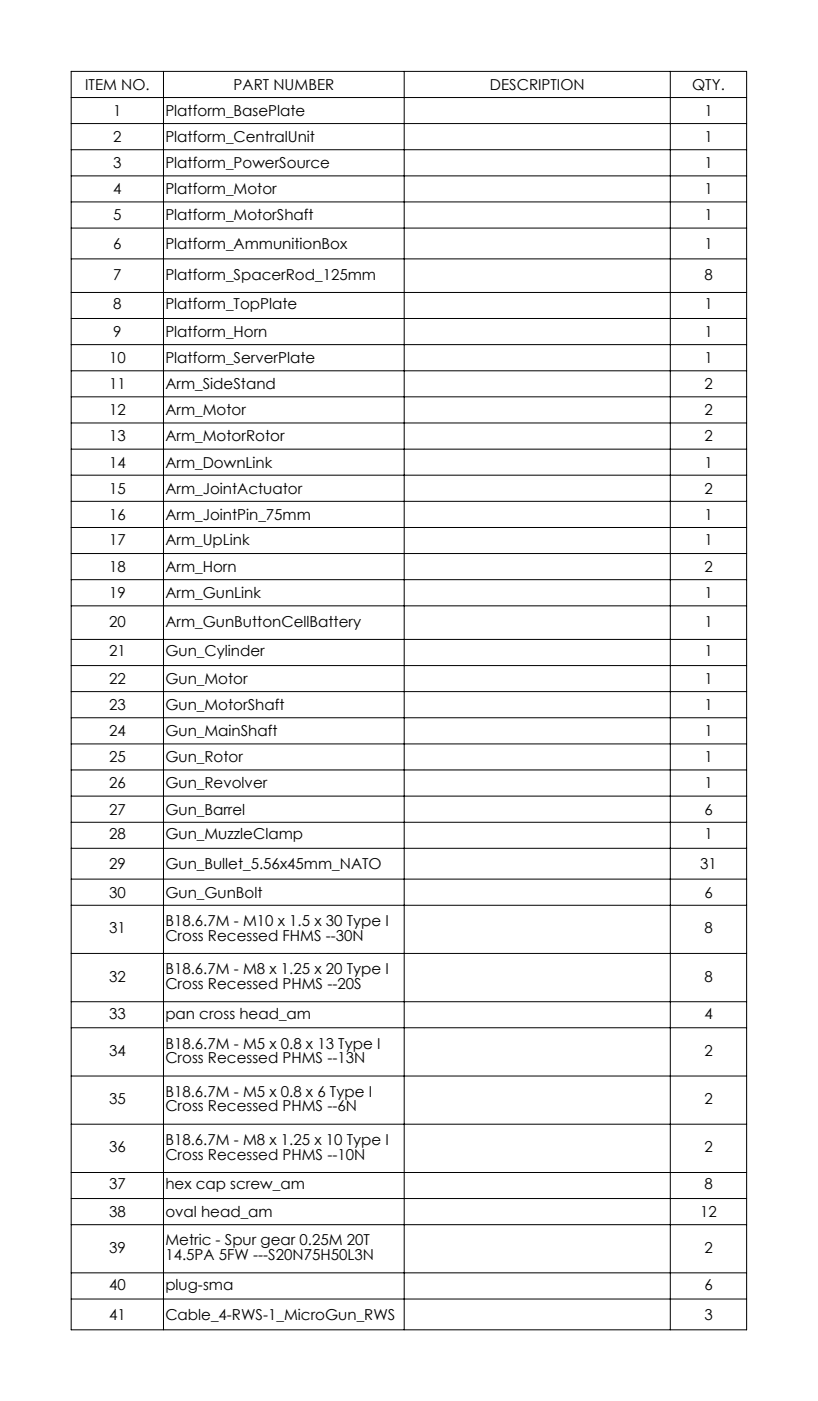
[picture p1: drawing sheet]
<svg xmlns="http://www.w3.org/2000/svg" width="229mm" height="393mm" viewBox="0 0 229 393" stroke-linecap="round" stroke-linejoin="round" font-family="sans-serif">
<defs><g id="words">
<g font-size="4.2">
<text x="23.9" y="25.2">ITEM NO.</text>
<text x="65.5" y="25.2">PART NUMBER</text>
<text x="137.4" y="25.2">DESCRIPTION</text>
<text x="194.2" y="25.2">QTY.</text>
<text x="31.8" y="32.5">1</text>
<text x="46.4" y="32.5">Platform_BasePlate</text>
<text x="197.6" y="32.5">1</text>
<text x="31.8" y="39.8">2</text>
<text x="46.4" y="39.8">Platform_CentralUnit</text>
<text x="197.6" y="39.8">1</text>
<text x="31.8" y="47.2">3</text>
<text x="46.4" y="47.2">Platform_PowerSource</text>
<text x="197.6" y="47.2">1</text>
<text x="31.8" y="54.5">4</text>
<text x="46.4" y="54.5">Platform_Motor</text>
<text x="197.6" y="54.5">1</text>
<text x="31.8" y="61.8">5</text>
<text x="46.4" y="61.8">Platform_MotorShaft</text>
<text x="197.6" y="61.8">1</text>
<text x="31.8" y="69.8">6</text>
<text x="46.4" y="69.8">Platform_AmmunitionBox</text>
<text x="197.6" y="69.8">1</text>
<text x="31.8" y="78.4">7</text>
<text x="46.4" y="78.4">Platform_SpacerRod_125mm</text>
<text x="197.6" y="78.4">8</text>
<text x="31.8" y="86.8">8</text>
<text x="46.4" y="86.8">Platform_TopPlate</text>
<text x="197.6" y="86.8">1</text>
<text x="31.8" y="94.5">9</text>
<text x="46.4" y="94.5">Platform_Horn</text>
<text x="197.6" y="94.5">1</text>
<text x="30.6" y="101.9">10</text>
<text x="46.4" y="101.9">Platform_ServerPlate</text>
<text x="197.6" y="101.9">1</text>
<text x="30.6" y="109.2">11</text>
<text x="46.4" y="109.2">Arm_SideStand</text>
<text x="197.6" y="109.2">2</text>
<text x="30.6" y="116.5">12</text>
<text x="46.4" y="116.5">Arm_Motor</text>
<text x="197.6" y="116.5">2</text>
<text x="30.6" y="123.8">13</text>
<text x="46.4" y="123.8">Arm_MotorRotor</text>
<text x="197.6" y="123.8">2</text>
<text x="30.6" y="131.2">14</text>
<text x="46.4" y="131.2">Arm_DownLink</text>
<text x="197.6" y="131.2">1</text>
<text x="30.6" y="138.5">15</text>
<text x="46.4" y="138.5">Arm_JointActuator</text>
<text x="197.6" y="138.5">2</text>
<text x="30.6" y="145.8">16</text>
<text x="46.4" y="145.8">Arm_JointPin_75mm</text>
<text x="197.6" y="145.8">1</text>
<text x="30.6" y="152.8">17</text>
<text x="46.4" y="152.8">Arm_UpLink</text>
<text x="197.6" y="152.8">1</text>
<text x="30.6" y="160.5">18</text>
<text x="46.4" y="160.5">Arm_Horn</text>
<text x="197.6" y="160.5">2</text>
<text x="30.6" y="167.8">19</text>
<text x="46.4" y="167.8">Arm_GunLink</text>
<text x="197.6" y="167.8">1</text>
<text x="30.6" y="175.8">20</text>
<text x="46.4" y="175.8">Arm_GunButtonCellBattery</text>
<text x="197.6" y="175.8">1</text>
<text x="30.6" y="184.2">21</text>
<text x="46.4" y="184.2">Gun_Cylinder</text>
<text x="197.6" y="184.2">1</text>
<text x="30.6" y="191.9">22</text>
<text x="46.4" y="191.9">Gun_Motor</text>
<text x="197.6" y="191.9">1</text>
<text x="30.6" y="199.2">23</text>
<text x="46.4" y="199.2">Gun_MotorShaft</text>
<text x="197.6" y="199.2">1</text>
<text x="30.6" y="206.5">24</text>
<text x="46.4" y="206.5">Gun_MainShaft</text>
<text x="197.6" y="206.5">1</text>
<text x="30.6" y="213.9">25</text>
<text x="46.4" y="213.9">Gun_Rotor</text>
<text x="197.6" y="213.9">1</text>
<text x="30.6" y="221.2">26</text>
<text x="46.4" y="221.2">Gun_Revolver</text>
<text x="197.6" y="221.2">1</text>
<text x="30.6" y="228.5">27</text>
<text x="46.4" y="228.5">Gun_Barrel</text>
<text x="197.6" y="228.5">6</text>
<text x="30.6" y="235.4">28</text>
<text x="46.4" y="235.4">Gun_MuzzleClamp</text>
<text x="197.6" y="235.4">1</text>
<text x="30.6" y="243.8">29</text>
<text x="46.4" y="243.8">Gun_Bullet_5.56x45mm_NATO</text>
<text x="196.4" y="243.8">31</text>
<text x="30.6" y="251.8">30</text>
<text x="46.4" y="251.8">Gun_GunBolt</text>
<text x="197.6" y="251.8">6</text>
<text x="30.6" y="261.8">31</text>
<text x="46.4" y="259.8">B18.6.7M - M10 x 1.5 x 30 Type I</text>
<text x="46.4" y="263.9">Cross Recessed FHMS --30N</text>
<text x="197.6" y="261.8">8</text>
<text x="30.6" y="275.3">32</text>
<text x="46.4" y="273.3">B18.6.7M - M8 x 1.25 x 20 Type I</text>
<text x="197.6" y="275.3">8</text>
<text x="46.4" y="277.4">Cross Recessed PHMS --20S</text>
<text x="30.6" y="285.8">33</text>
<text x="46.4" y="285.8">pan cross head_am</text>
<text x="197.6" y="285.8">4</text>
<text x="30.6" y="296.2">34</text>
<text x="46.4" y="294.1">B18.6.7M - M5 x 0.8 x 13 Type I</text>
<text x="46.4" y="298.3">Cross Recessed PHMS --13N</text>
<text x="197.6" y="296.2">2</text>
<text x="30.6" y="309.7">35</text>
<text x="46.4" y="307.7">B18.6.7M - M5 x 0.8 x 6 Type I</text>
<text x="46.4" y="311.8">Cross Recessed PHMS --6N</text>
<text x="197.6" y="309.7">2</text>
<text x="30.6" y="323.3">36</text>
<text x="46.4" y="321.2">B18.6.7M - M8 x 1.25 x 10 Type I</text>
<text x="197.6" y="323.3">2</text>
<text x="46.4" y="325.3">Cross Recessed PHMS --10N</text>
<text x="30.6" y="333.7">37</text>
<text x="46.4" y="333.7">hex cap screw_am</text>
<text x="197.6" y="333.7">8</text>
<text x="30.6" y="341.4">38</text>
<text x="46.4" y="341.4">oval head_am</text>
<text x="196.4" y="341.4">12</text>
<text x="30.6" y="351.4">39</text>
<text x="46.4" y="349.4">Metric - Spur gear 0.25M 20T</text>
<text x="46.4" y="353.5">14.5PA 5FW ---S20N75H50L3N</text>
<text x="197.6" y="351.4">2</text>
<text x="30.6" y="361.9">40</text>
<text x="46.4" y="361.9">plug-sma</text>
<text x="197.6" y="361.9">6</text>
<text x="30.6" y="370.2">41</text>
<text x="46.4" y="370.2">Cable_4-RWS-1_MicroGun_RWS</text>
<text x="197.6" y="370.2">3</text>
</g>
</g></defs>
<g fill="none" stroke="#000" stroke-width=".28">
<path d="M20 20h189.4v353h-189.4zM20 34.7h189.4M20 27.4h189.4M45.9 20v353M113.4 20v353M188 20v353M20 42h189.4M20 49.3h189.4M20 56.6h189.4M20 64h189.4M20 72.6h189.4M20 82h189.4"/>
<path d="M20 89.3h189.4M20 96.7h189.4M20 104h189.4M20 111.3h189.4M20 118.7h189.4M20 126h189.4M20 133.3h189.4M20 140.6h189.4M20 148h189.4M20 155.3h189.4M20 162.6h189.4M20 170h189.4"/>
<path d="M20 179.4h189.4M20 186.7h189.4M20 194h189.4M20 201.4h189.4M20 208.7h189.4M20 216h189.4M20 223.3h189.4M20 230.7h189.4M20 238h189.4M20 246.6h189.4M20 254h189.4M20 267.5h189.4"/>
<path d="M20 281h189.4M20 288.3h189.4M20 301.9h189.4M20 315.4h189.4M20 328.9h189.4M20 336.2h189.4M20 343.6h189.4M20 357.1h189.4M20 364.4h189.4"/>
</g>
<use href="#words"/>
</svg>
